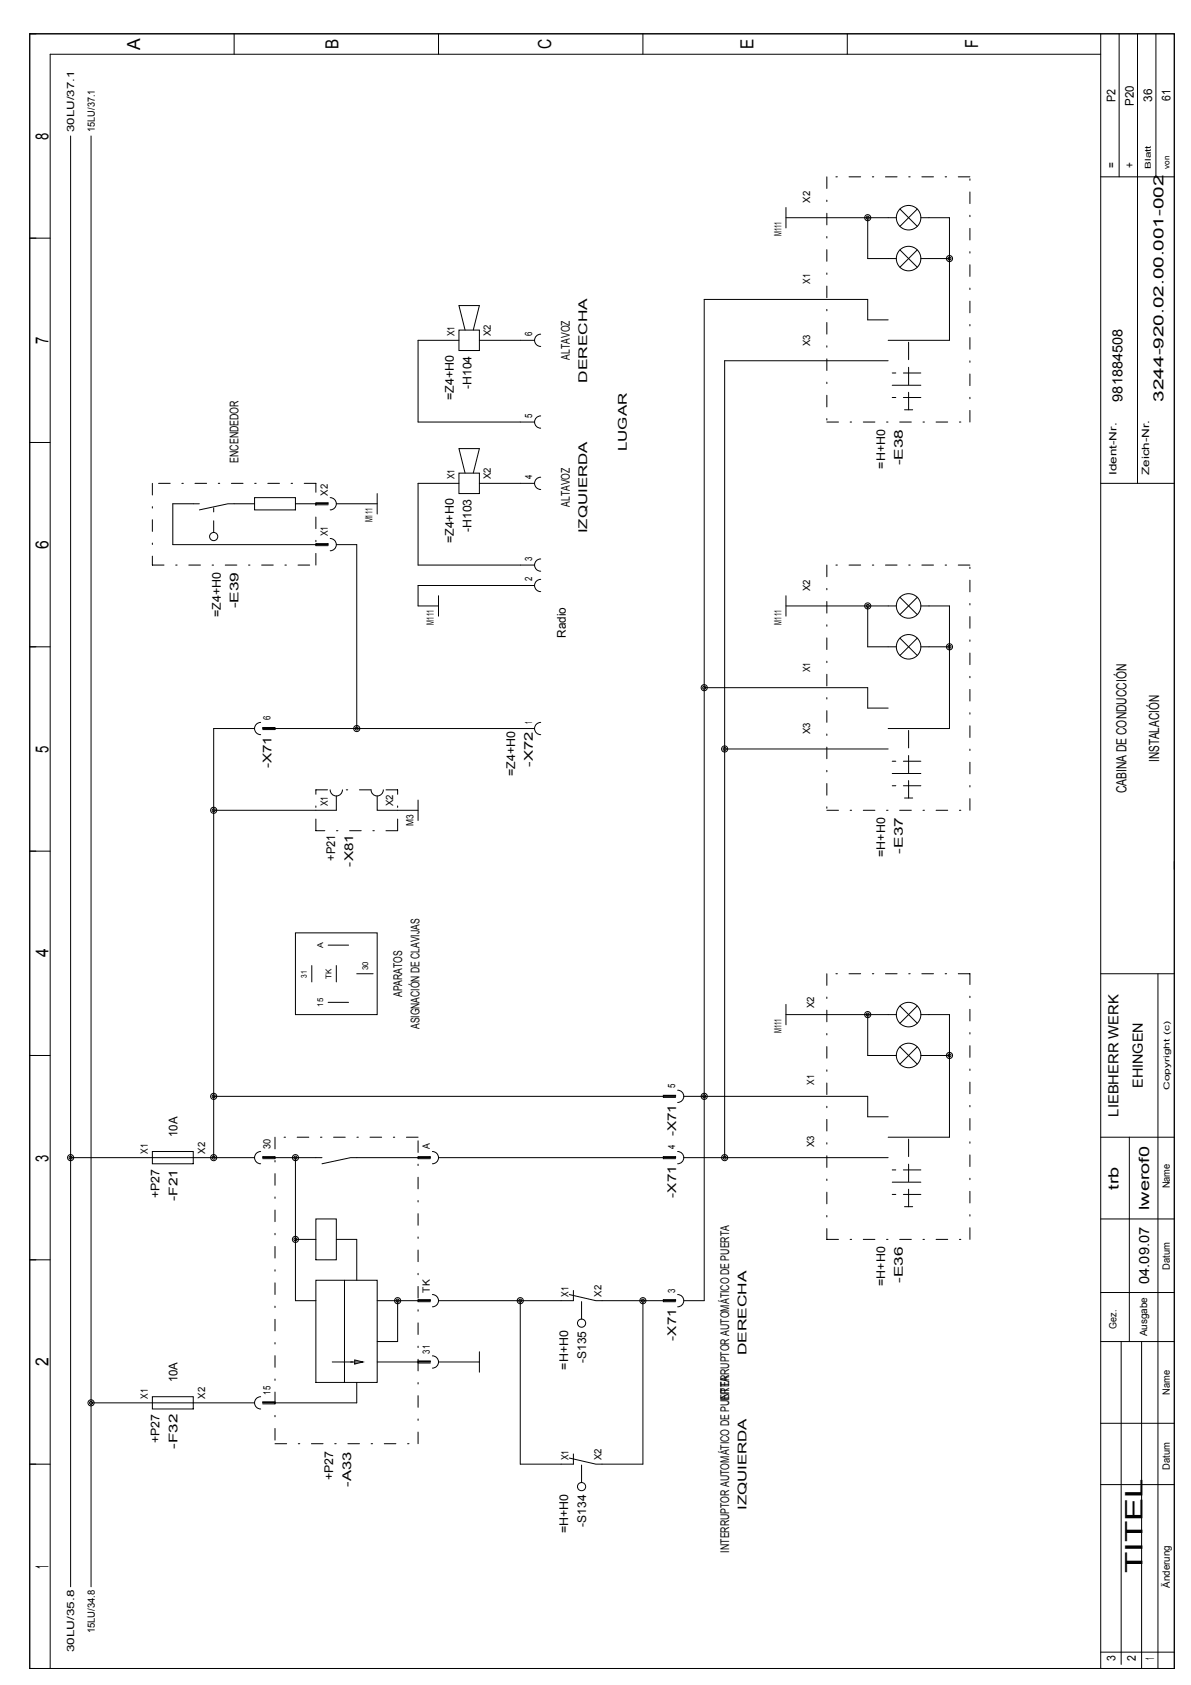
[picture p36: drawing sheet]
<svg xmlns="http://www.w3.org/2000/svg" width="210mm" height="297mm" viewBox="0 0 210 297" stroke-linecap="round" stroke-linejoin="round" font-family="sans-serif">
<defs><g id="words">
<text font-size="4.2" x="201.4" y="277.3" transform="rotate(-90 201.4 277.3)">TITEL</text>
<g font-size="3.2">
<text x="24.7" y="8.7" transform="rotate(-90 24.7 8.7)">A</text>
<text x="59.7" y="8.6" transform="rotate(-90 59.7 8.6)">B</text>
<text x="97.1" y="8.7" transform="rotate(-90 97.1 8.7)">C</text>
<text x="132.8" y="8.6" transform="rotate(-90 132.8 8.6)">E</text>
<text x="172.4" y="8.5" transform="rotate(-90 172.4 8.5)">F</text>
<text x="8.5" y="24.7" transform="rotate(-90 8.5 24.7)">8</text>
<text x="8.5" y="60.7" transform="rotate(-90 8.5 60.7)">7</text>
<text x="8.5" y="96.7" transform="rotate(-90 8.5 96.7)">6</text>
<text x="8.5" y="132.7" transform="rotate(-90 8.5 132.7)">5</text>
<text x="8.5" y="168.8" transform="rotate(-90 8.5 168.8)">4</text>
<text x="8.5" y="204.8" transform="rotate(-90 8.5 204.8)">3</text>
<text x="8.5" y="240.8" transform="rotate(-90 8.5 240.8)">2</text>
<text x="8.5" y="276.5" transform="rotate(-90 8.5 276.5)">1</text>
</g>
<g font-size="2.5">
<text x="197.8" y="70.8" transform="rotate(-90 197.8 70.8)">981884508</text>
<text x="205" y="70.8" transform="rotate(-90 205 70.8)">3244-920.02.00.001-002</text>
<text x="204.3" y="134.3" transform="rotate(-90 204.3 134.3)">INSTALACIÓN</text>
<text x="198.6" y="139.9" transform="rotate(-90 198.6 139.9)">CABINA DE CONDUCCIÓN</text>
<text x="201.4" y="191.8" transform="rotate(-90 201.4 191.8)">EHINGEN</text>
<text x="197.1" y="196.8" transform="rotate(-90 197.1 196.8)">LIEBHERR WERK</text>
<text x="197.1" y="209.7" transform="rotate(-90 197.1 209.7)">trb</text>
<text x="202.5" y="213.3" transform="rotate(-90 202.5 213.3)">lwerof0</text>
<text x="202.5" y="226.3" transform="rotate(-90 202.5 226.3)">04.09.07</text>
</g>
<g font-size="2.1">
<text x="196.6" y="18" transform="rotate(-90 196.6 18)">P2</text>
<text x="203.1" y="17.9" transform="rotate(-90 203.1 17.9)">36</text>
<text x="206.3" y="17.7" transform="rotate(-90 206.3 17.7)">61</text>
<text x="199.8" y="18.6" transform="rotate(-90 199.8 18.6)">P20</text>
<text x="196.6" y="29.6" transform="rotate(-90 196.6 29.6)">=</text>
<text x="199.8" y="29.6" transform="rotate(-90 199.8 29.6)">+</text>
<text x="100.4" y="63.4" transform="rotate(-90 100.4 63.4)">ALTAVOZ</text>
<text x="80" y="70.6" transform="rotate(-90 80 70.6)">=Z4+H0</text>
<text x="83.1" y="68.6" transform="rotate(-90 83.1 68.6)">-H104</text>
<text x="103.5" y="67.4" transform="rotate(-90 103.5 67.4)">DERECHA</text>
<text x="42.1" y="81.6" transform="rotate(-90 42.1 81.6)">ENCENDEDOR</text>
<text x="110.5" y="79.5" transform="rotate(-90 110.5 79.5)">LUGAR</text>
<text x="156" y="82.6" transform="rotate(-90 156 82.6)">=H+H0</text>
<text x="159.1" y="82" transform="rotate(-90 159.1 82)">-E38</text>
<text x="100.4" y="89.4" transform="rotate(-90 100.4 89.4)">ALTAVOZ</text>
<text x="80" y="95.8" transform="rotate(-90 80 95.8)">=Z4+H0</text>
<text x="83.1" y="93.8" transform="rotate(-90 83.1 93.8)">-H103</text>
<text x="103.5" y="94" transform="rotate(-90 103.5 94)">IZQUIERDA</text>
<text x="42.1" y="107.3" transform="rotate(-90 42.1 107.3)">-E39</text>
<text x="38.9" y="108.8" transform="rotate(-90 38.9 108.8)">=Z4+H0</text>
<text x="99.7" y="112.4" transform="rotate(-90 99.7 112.4)">Radio</text>
<text x="47.8" y="135.5" transform="rotate(-90 47.8 135.5)">-X71</text>
<text x="90.8" y="136.9" transform="rotate(-90 90.8 136.9)">=Z4+H0</text>
<text x="93.9" y="135.2" transform="rotate(-90 93.9 135.2)">-X72</text>
<text x="59.1" y="151.7" transform="rotate(-90 59.1 151.7)">+P21</text>
<text x="62.2" y="152.8" transform="rotate(-90 62.2 152.8)">-X81</text>
<text x="156" y="151" transform="rotate(-90 156 151)">=H+H0</text>
<text x="159.1" y="150.5" transform="rotate(-90 159.1 150.5)">-E37</text>
<text x="70.9" y="175.8" transform="rotate(-90 70.9 175.8)">APARATOS</text>
<text x="73.9" y="181.4" transform="rotate(-90 73.9 181.4)">ASIGNACIÓN DE CLAVIJAS</text>
<text x="31.3" y="200.5" transform="rotate(-90 31.3 200.5)">10A</text>
<text x="119.1" y="200.3" transform="rotate(-90 119.1 200.3)">-X71</text>
<text x="28.1" y="211.2" transform="rotate(-90 28.1 211.2)">+P27</text>
<text x="31.3" y="211.7" transform="rotate(-90 31.3 211.7)">-F21</text>
<text x="119.1" y="211.1" transform="rotate(-90 119.1 211.1)">-X71</text>
<text x="156" y="226.7" transform="rotate(-90 156 226.7)">=H+H0</text>
<text x="159.1" y="226.1" transform="rotate(-90 159.1 226.1)">-E36</text>
<text x="119.1" y="236.3" transform="rotate(-90 119.1 236.3)">-X71</text>
<text x="131.6" y="238.9" transform="rotate(-90 131.6 238.9)">DERECHA</text>
<text x="31.3" y="243.7" transform="rotate(-90 31.3 243.7)">10A</text>
<text x="100.1" y="241.5" transform="rotate(-90 100.1 241.5)">=H+H0</text>
<text x="103.3" y="240.3" transform="rotate(-90 103.3 240.3)">-S135</text>
<text x="128.5" y="247" transform="rotate(-90 128.5 247)">INTERRUPTOR AUTOMÁTICO DE PUERTA</text>
<text x="28.1" y="254.4" transform="rotate(-90 28.1 254.4)">+P27</text>
<text x="31.3" y="255.4" transform="rotate(-90 31.3 255.4)">-F32</text>
<text x="58.7" y="260.9" transform="rotate(-90 58.7 260.9)">+P27</text>
<text x="61.9" y="262.1" transform="rotate(-90 61.9 262.1)">-A33</text>
<text x="103.3" y="269.1" transform="rotate(-90 103.3 269.1)">-S134</text>
<text x="131.6" y="266.2" transform="rotate(-90 131.6 266.2)">IZQUIERDA</text>
<text x="100.1" y="270.3" transform="rotate(-90 100.1 270.3)">=H+H0</text>
<text x="128.5" y="273.7" transform="rotate(-90 128.5 273.7)">INTERRUPTOR AUTOMÁTICO DE PUERTA</text>
<text x="196.6" y="292.9" transform="rotate(-90 196.6 292.9)">3</text>
<text x="200.2" y="292.8" transform="rotate(-90 200.2 292.8)">2</text>
<text x="203.4" y="292.6" transform="rotate(-90 203.4 292.6)">1</text>
</g>
<g font-size="1.8">
<text x="13.1" y="23.2" transform="rotate(-90 13.1 23.2)">30LU/37.1</text>
<text x="16.7" y="23.2" transform="rotate(-90 16.7 23.2)">15LU/37.1</text>
<text x="142.8" y="35.8" transform="rotate(-90 142.8 35.8)">X2</text>
<text x="137.7" y="41.7" transform="rotate(-90 137.7 41.7)">M111</text>
<text x="142.8" y="50.1" transform="rotate(-90 142.8 50.1)">X1</text>
<text x="80.1" y="59.3" transform="rotate(-90 80.1 59.3)">X1</text>
<text x="86.5" y="59.3" transform="rotate(-90 86.5 59.3)">X2</text>
<text x="93.8" y="59.3" transform="rotate(-90 93.8 59.3)">6</text>
<text x="142.8" y="61" transform="rotate(-90 142.8 61)">X3</text>
<text x="93.8" y="73.7" transform="rotate(-90 93.8 73.7)">5</text>
<text x="196.8" y="83.8" transform="rotate(-90 196.8 83.8)">Ident-Nr.</text>
<text x="202.6" y="83.8" transform="rotate(-90 202.6 83.8)">Zeich-Nr.</text>
<text x="57.8" y="87.4" transform="rotate(-90 57.8 87.4)">X2</text>
<text x="80.1" y="84.5" transform="rotate(-90 80.1 84.5)">X1</text>
<text x="86.5" y="84.5" transform="rotate(-90 86.5 84.5)">X2</text>
<text x="93.8" y="84.5" transform="rotate(-90 93.8 84.5)">4</text>
<text x="57.8" y="94.6" transform="rotate(-90 57.8 94.6)">X1</text>
<text x="65.7" y="92.1" transform="rotate(-90 65.7 92.1)">M111</text>
<text x="93.8" y="98.9" transform="rotate(-90 93.8 98.9)">3</text>
<text x="93.8" y="102.5" transform="rotate(-90 93.8 102.5)">2</text>
<text x="142.8" y="104.2" transform="rotate(-90 142.8 104.2)">X2</text>
<text x="76.5" y="110.1" transform="rotate(-90 76.5 110.1)">M111</text>
<text x="137.7" y="110.1" transform="rotate(-90 137.7 110.1)">M111</text>
<text x="142.8" y="118.5" transform="rotate(-90 142.8 118.5)">X1</text>
<text x="47.7" y="127" transform="rotate(-90 47.7 127)">6</text>
<text x="93.8" y="127.7" transform="rotate(-90 93.8 127.7)">1</text>
<text x="142.8" y="129.4" transform="rotate(-90 142.8 129.4)">X3</text>
<text x="57.8" y="142.1" transform="rotate(-90 57.8 142.1)">X1</text>
<text x="69.3" y="142.1" transform="rotate(-90 69.3 142.1)">X2</text>
<text x="72.9" y="145.5" transform="rotate(-90 72.9 145.5)">M3</text>
<text x="143.5" y="177.7" transform="rotate(-90 143.5 177.7)">X2</text>
<text x="137.7" y="182.1" transform="rotate(-90 137.7 182.1)">M111</text>
<text x="119" y="191.8" transform="rotate(-90 119 191.8)">5</text>
<text x="143.5" y="191.3" transform="rotate(-90 143.5 191.3)">X1</text>
<text x="26.1" y="203.4" transform="rotate(-90 26.1 203.4)">X1</text>
<text x="36.1" y="203.4" transform="rotate(-90 36.1 203.4)">X2</text>
<text x="47.7" y="202.6" transform="rotate(-90 47.7 202.6)">30</text>
<text x="75.8" y="202.6" transform="rotate(-90 75.8 202.6)">A</text>
<text x="119" y="202.6" transform="rotate(-90 119 202.6)">4</text>
<text x="143.5" y="202.2" transform="rotate(-90 143.5 202.2)">X3</text>
<text x="206.2" y="209.5" transform="rotate(-90 206.2 209.5)">Name</text>
<text x="75.8" y="227.8" transform="rotate(-90 75.8 227.8)">TK</text>
<text x="119" y="227.8" transform="rotate(-90 119 227.8)">3</text>
<text x="206.2" y="223.8" transform="rotate(-90 206.2 223.8)">Datum</text>
<text x="100.2" y="228.6" transform="rotate(-90 100.2 228.6)">X1</text>
<text x="106" y="228.6" transform="rotate(-90 106 228.6)">X2</text>
<text x="75.8" y="238.7" transform="rotate(-90 75.8 238.7)">31</text>
<text x="196.8" y="234.2" transform="rotate(-90 196.8 234.2)">Gez.</text>
<text x="202.2" y="235.6" transform="rotate(-90 202.2 235.6)">Ausgabe</text>
<text x="47.7" y="245.9" transform="rotate(-90 47.7 245.9)">15</text>
<text x="206.2" y="245.9" transform="rotate(-90 206.2 245.9)">Name</text>
<text x="26.1" y="246.6" transform="rotate(-90 26.1 246.6)">X1</text>
<text x="36.1" y="246.6" transform="rotate(-90 36.1 246.6)">X2</text>
<text x="100.2" y="257.4" transform="rotate(-90 100.2 257.4)">X1</text>
<text x="106" y="257.4" transform="rotate(-90 106 257.4)">X2</text>
<text x="206.2" y="259.1" transform="rotate(-90 206.2 259.1)">Datum</text>
<text x="206.2" y="279.9" transform="rotate(-90 206.2 279.9)">Änderung</text>
<text x="16.7" y="288" transform="rotate(-90 16.7 288)">15LU/34.8</text>
<text x="13.1" y="291.3" transform="rotate(-90 13.1 291.3)">30LU/35.8</text>
</g>
<g font-size="1.4">
<text x="202.9" y="29.7" transform="rotate(-90 202.9 29.7)">Blatt</text>
<text x="206.1" y="29.7" transform="rotate(-90 206.1 29.7)">von</text>
<text x="57" y="167.1" transform="rotate(-90 57 167.1)">A</text>
<text x="54.1" y="172.3" transform="rotate(-90 54.1 172.3)">31</text>
<text x="58.4" y="172.6" transform="rotate(-90 58.4 172.6)">TK</text>
<text x="64.9" y="171" transform="rotate(-90 64.9 171)">30</text>
<text x="57" y="177.5" transform="rotate(-90 57 177.5)">15</text>
<text x="206.1" y="192.1" transform="rotate(-90 206.1 192.1)">Copyright (c)</text>
</g>
</g></defs>
<g fill="none" stroke="#000" stroke-width=".18">
<path d="M5.2 6h201.8v288.1h-201.8zM41.3 6v3.6M77.3 6v3.6M113.3 6v3.6M149.3 6v3.6M194 9.6h-185.2v284.5M194 6v288.1M197.2 6v25.2M200.5 6v79.2M203.7 6v25.2M12.4 24v255.7M16 24v255.7"/>
<path d="M138.5 36.6v3.6M138.5 38.4h19.5M152.9 38.4v7.2h5.1M158.6 36.9l3.1 3M161.7 36.9l-3.1 3M162.3 38.4h5v21.6h-10.8M194 31.2h13M5.2 42h3.6M80.9 58.2h3.6v3.6h-3.6zM80.9 60h-7.2v14.4h20.5M83.4 58.2l1.1-4.3h-3.6l1.1 4.3M94.2 60h-9.7"/>
<path d="M95.3 58.9a1.08 1.08 0 0 0-1.1 1.1 1.08 1.08 0 0 0 1.1 1.1M156.5 56.4h-3.6v-3.6h-28.8v176.5h-3.6M158.6 44.1l3.1 3M161.7 44.1l-3.1 3M167.3 45.6h-5M5.2 78h3.6M95.3 73.3a1.08 1.08 0 0 0-1.1 1.1 1.08 1.08 0 0 0 1.1 1.1M156.5 63.6h-28.8v140.5M157.2 67.9h5.1M159.4 72.2h1.5M35.1 88.8h-4.6v7.2h27.3v-.2h-2.1v.4h2.1M44.9 88.8h-4.7l-5.1 1.1"/>
<path d="M44.9 87.7h7.2v2.2h-7.2zM52.1 88.8h5.7v-.2h-2.1v.4h2.1M58.2 94.9a1.08 1.08 0 0 1 1.1 1.1 1.08 1.08 0 0 1-1.1 1.1M58.2 87.7a1.08 1.08 0 0 1 1.1 1.1 1.08 1.08 0 0 1-1.1 1.1M59.3 96h3.6v32.4M59.3 88.8h7.2M66.5 87v3.6M80.9 83.4h3.6v3.6h-3.6zM80.9 85.2h-7.2v14.4h20.5M83.4 83.4l1.1-4.3h-3.6l1.1 4.3M84.5 85.2h9.7M95.3 84.1a1.08 1.08 0 0 0-1.1 1.1 1.08 1.08 0 0 0 1.1 1.1"/>
<path d="M95.3 98.5a1.08 1.08 0 0 0-1.1 1.1 1.08 1.08 0 0 0 1.1 1.1M194 85.2h13M5.2 114h3.6M77.3 105v3.6M94.2 103.2h-20.5v3.6h3.6M95.3 102.1a1.08 1.08 0 0 0-1.1 1.1 1.08 1.08 0 0 0 1.1 1.1M138.5 105v3.6M138.5 106.8h19.5M152.9 106.8v7.2h5.1M158.6 112.5l3.1 3M158.6 105.3l3.1 3M161.7 112.5l-3.1 3"/>
<path d="M161.7 105.3l-3.1 3M162.3 106.8h5v21.6h-10.8M167.3 114h-5M44.9 128.4h-7.2v75.7M45.9 127.4a1.08 1.08 0 0 0-1 1 1.08 1.08 0 0 0 1 1.1M58.2 139.2a1.08 1.08 0 0 0 1.1 1.1 1.08 1.08 0 0 0 1.1-1.1M65.4 139.2a1.08 1.08 0 0 0 1.1 1.1 1.08 1.08 0 0 0 1.1-1.1M94.2 128.4h-47.9v-.1h2.2v.3h-2.2M95.3 127.4a1.08 1.08 0 0 0-1.1 1 1.08 1.08 0 0 0 1.1 1.1M124.1 121.2h28.8v3.6h3.6M127.7 132h28.8M157.2 136.4h5.1"/>
<path d="M5.2 150h3.6M59.3 140.3v2.5h-21.6M66.5 140.3v2.5h7.2M73.7 141v3.6M159.4 140.7h1.5M52.1 164.5h14.4v14.4h-14.4zM55 170.2v2.9M57.8 176.7h3.6M57.8 166.6h3.6M59.3 170.2v2.9M62.9 171.7h2.9M138.5 177.1v3.6"/>
<path d="M152.9 178.9v7.2h5.1M158 178.9h-19.5M158.6 177.3l3.1 3.1M161.7 177.3l-3.1 3.1M162.3 178.9h5v21.6h-10.8M194 171.7h13M204.1 171.7v122.4M5.2 186.1h3.6M37.7 193.3h81.4v-.2h-2.2v.3h2.2M119.4 192.2a1.08 1.08 0 0 1 1.1 1.1 1.08 1.08 0 0 1-1.1 1M120.5 193.3h32.4v3.6h3.6M158.6 184.5l3.1 3.1"/>
<path d="M161.7 184.5l-3.1 3.1M162.3 186.1h5M12.4 204.1h32.5M26.9 203h7.2v2.2h-7.2zM45.9 203a1.08 1.08 0 0 0-1 1.1 1.08 1.08 0 0 0 1 1.1M52.1 218.5h3.6M52.1 204.1v25.2h3.6M55.7 214.9h3.6v7.2h-3.6zM56.8 204.1h-10.5v-.2h2.2v.4h-2.2M59.3 218.5h3.6v7.2M75.8 204.3h-2.1v-.4h2.1v.2h-14l-5 1.1M76.2 203a1.08 1.08 0 0 1 1.1 1.1 1.08 1.08 0 0 1-1.1 1.1"/>
<path d="M77.3 204.1h41.8v-.2h-2.2v.4h2.2M119.4 203a1.08 1.08 0 0 1 1.1 1.1 1.08 1.08 0 0 1-1.1 1.1M120.5 204.1h36M157.2 208.4h5.1M159.4 212.7h1.5M194 200.5h13M194 214.9h13M199 200.5v36M5.2 222.1h3.6M55.7 225.7h10.8v18h-10.8zM60.7 225.7v18M62.5 239.7l1.5 .4-1.5 .4z"/>
<path d="M66.5 229.3h9.3v-.2h-2.1v.4h2.1M70.1 229.3v7.2h-3.6M76.2 228.2a1.08 1.08 0 0 1 1.1 1.1 1.08 1.08 0 0 1-1.1 1.1M76.2 239a1.08 1.08 0 0 1 1.1 1.1 1.08 1.08 0 0 1-1.1 1.1M84.5 238.3v3.6M91.7 229.3v28.8h9.4v-1.8M100.3 228.2l4.7 1.1h14.1v-.2h-2.2v.4h2.2M101.1 227.5v1.8h-23.8M113.3 229.3v28.8h-8.3l-4.7-1.1M119.4 228.2a1.08 1.08 0 0 1 1.1 1.1 1.08 1.08 0 0 1-1.1 1.1M194 236.5h13M194 227.9h13"/>
<path d="M197.6 236.5v56.9M201.2 236.5v57.6M5.2 258.1h3.6M16 247.3h28.9M26.9 246.2h7.2v2.2h-7.2zM45.9 246.2a1.08 1.08 0 0 0-1 1.1 1.08 1.08 0 0 0 1 1.1M58.6 240.1h5.4M62.9 243.7v3.6h-16.6v-.2h2.2v.4h-2.2M66.5 240.1h9.3v-.2h-2.1v.4h2.1M77.3 240.1h7.2M194 250.9h13M194 261.7h13"/>
<path d="M194 291.2h13"/>
<circle cx="152.9" cy="38.4" r=".54"/>
<circle cx="152.9" cy="38.4" r=".27"/>
<circle cx="160.1" cy="38.4" r="2.16"/>
<circle cx="160.1" cy="45.6" r="2.16"/>
<circle cx="167.3" cy="45.6" r=".54"/>
<circle cx="167.3" cy="45.6" r=".27"/>
<circle cx="37.7" cy="94.6" r=".72"/>
<circle cx="152.9" cy="106.8" r=".54"/>
<circle cx="152.9" cy="106.8" r=".27"/>
<circle cx="160.1" cy="114" r="2.16"/>
<circle cx="160.1" cy="106.8" r="2.16"/>
<circle cx="167.3" cy="114" r=".54"/>
<circle cx="167.3" cy="114" r=".27"/>
<circle cx="62.9" cy="128.4" r=".54"/>
<circle cx="62.9" cy="128.4" r=".27"/>
<circle cx="124.1" cy="121.2" r=".54"/>
<circle cx="124.1" cy="121.2" r=".27"/>
<circle cx="127.7" cy="132" r=".54"/>
<circle cx="127.7" cy="132" r=".27"/>
<circle cx="37.7" cy="142.8" r=".27"/>
<circle cx="37.7" cy="142.8" r=".54"/>
<circle cx="152.9" cy="178.9" r=".54"/>
<circle cx="152.9" cy="178.9" r=".27"/>
<circle cx="160.1" cy="178.9" r="2.16"/>
<circle cx="37.7" cy="193.3" r=".27"/>
<circle cx="37.7" cy="193.3" r=".54"/>
<circle cx="124.1" cy="193.3" r=".54"/>
<circle cx="124.1" cy="193.3" r=".27"/>
<circle cx="160.1" cy="186.1" r="2.16"/>
<circle cx="167.3" cy="186.1" r=".54"/>
<circle cx="167.3" cy="186.1" r=".27"/>
<circle cx="12.4" cy="204.1" r=".27"/>
<circle cx="12.4" cy="204.1" r=".54"/>
<circle cx="37.7" cy="204.1" r=".27"/>
<circle cx="37.7" cy="204.1" r=".54"/>
<circle cx="52.1" cy="218.5" r=".54"/>
<circle cx="52.1" cy="218.5" r=".27"/>
<circle cx="52.1" cy="204.1" r=".54"/>
<circle cx="52.1" cy="204.1" r=".27"/>
<circle cx="127.7" cy="204.1" r=".27"/>
<circle cx="127.7" cy="204.1" r=".54"/>
<circle cx="70.1" cy="229.3" r=".54"/>
<circle cx="70.1" cy="229.3" r=".27"/>
<circle cx="91.7" cy="229.3" r=".27"/>
<circle cx="91.7" cy="229.3" r=".54"/>
<circle cx="102.5" cy="233.3" r=".72"/>
<circle cx="113.3" cy="229.3" r=".27"/>
<circle cx="113.3" cy="229.3" r=".54"/>
<circle cx="16" cy="247.3" r=".54"/>
<circle cx="16" cy="247.3" r=".27"/>
<circle cx="102.5" cy="262.1" r=".72"/>
</g>
<g fill="none" stroke="#000" stroke-width=".18" stroke-dasharray="2.1 2.1 .3 2.1">
<path d="M145.7 31.2v43.2M170.9 31.2h-25.2M145.7 74.4h25.2M170.9 74.4v-43.2M26.9 99.6h28.8M26.9 85.2v14.4M37.7 93.9v-3.6M37.7 90.2v-.7M55.7 99.6v-14.4M55.7 85.2h-28.8M145.7 99.6v43.2M170.9 99.6h-25.2"/>
<path d="M55.7 139.2h2.5M65.4 139.2h-5M70.1 139.2h-2.2M55.7 146.4v-7.2M70.1 146.4h-14.4M70.1 146.4v-7.2M145.7 142.8h25.2M170.9 142.8v-43.2M207 153.3v-1.4M145.7 171.7v46.8M170.9 171.7h-25.2M48.5 200.5v54"/>
<path d="M73.7 200.5h-25.2M145.7 218.5h25.2M170.9 218.5v-46.8M48.5 254.5h25.2M73.7 254.5v-54"/>
</g>
<path d="M160.1 72.2v-12.2M162.3 70.1h-5.1M162.3 65.8h-5.1M162.3 138.5h-5.1M162.3 134.2h-5.1M160.1 140.7v-12.3M160.1 212.7v-12.2M162.3 210.6h-5.1M162.3 206.2h-5.1M102.5 232.5v-3.6M102.5 261.3v-3.6" fill="none" stroke="#000" stroke-width=".18" stroke-dasharray="3.1 1.3"/>
<use href="#words"/>
</svg>
